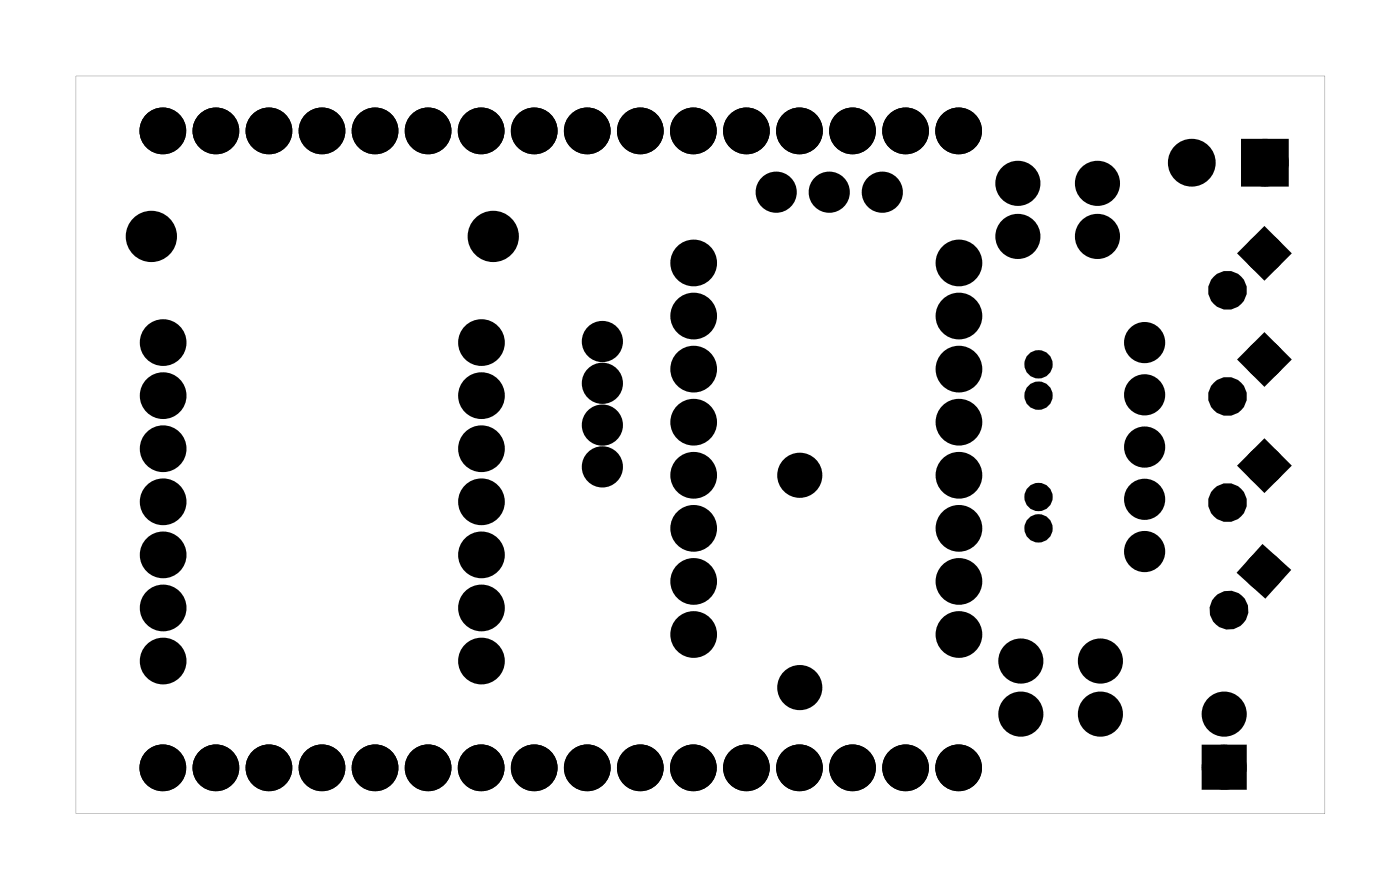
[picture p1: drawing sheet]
<svg xmlns="http://www.w3.org/2000/svg" width="67mm" height="43mm" viewBox="0 0 67 43" stroke-linecap="round" stroke-linejoin="round" font-family="sans-serif">
<g fill="#000">
<path d="M59.7 12.1l.8-.8 .9 .8-.9 .9zM59.7 17.2l.8-.8 .9 .8-.9 .9zM59.8 7h1.5v1.5h-1.5zM57.9 36h1.4v1.4h-1.4zM60.5 26.5l.9 .8-.8 .9-.9-.8zM59.7 22.3l.8-.9 .9 .9-.9 .8z"/>
<path d="M3.6 3.6v35.3h59.8v-35.3zM3.6 3.6h59.8v35.3h-59.8z"/>
</g>
<g fill="#000">
<circle cx="7.2" cy="11.3" r="1.1"/>
<circle cx="7.8" cy="6.3" r=".74"/>
<circle cx="7.8" cy="16.4" r=".74"/>
<circle cx="7.8" cy="18.9" r=".74"/>
<circle cx="10.3" cy="6.3" r=".74"/>
<circle cx="12.9" cy="6.3" r=".74"/>
<circle cx="15.4" cy="6.3" r=".74"/>
<circle cx="18" cy="6.3" r=".74"/>
<circle cx="20.5" cy="6.3" r=".74"/>
<circle cx="23" cy="6.3" r=".74"/>
<circle cx="23.1" cy="16.4" r=".74"/>
<circle cx="23.1" cy="18.9" r=".74"/>
<circle cx="23.6" cy="11.3" r="1.1"/>
<circle cx="25.6" cy="6.3" r=".74"/>
<circle cx="28.1" cy="6.3" r=".74"/>
<circle cx="28.8" cy="16.3" r=".6"/>
<circle cx="28.8" cy="18.3" r=".6"/>
<circle cx="30.7" cy="6.3" r=".74"/>
<circle cx="33.2" cy="6.3" r=".74"/>
<circle cx="33.2" cy="12.6" r=".74"/>
<circle cx="33.2" cy="15.1" r=".74"/>
<circle cx="33.2" cy="17.7" r=".74"/>
<circle cx="35.7" cy="6.3" r=".74"/>
<circle cx="37.2" cy="9.2" r=".6"/>
<circle cx="38.3" cy="6.3" r=".74"/>
<circle cx="39.7" cy="9.2" r=".6"/>
<circle cx="40.8" cy="6.3" r=".74"/>
<circle cx="42.2" cy="9.2" r=".6"/>
<circle cx="43.4" cy="6.3" r=".74"/>
<circle cx="45.9" cy="6.3" r=".74"/>
<circle cx="45.9" cy="12.6" r=".74"/>
<circle cx="45.9" cy="15.1" r=".74"/>
<circle cx="45.9" cy="17.7" r=".74"/>
<circle cx="48.7" cy="8.8" r=".7"/>
<circle cx="48.7" cy="11.3" r=".7"/>
<circle cx="49.7" cy="18.9" r=".4"/>
<circle cx="49.7" cy="17.4" r=".4"/>
<circle cx="52.5" cy="8.8" r=".7"/>
<circle cx="52.5" cy="11.3" r=".7"/>
<circle cx="54.8" cy="18.9" r=".6"/>
<circle cx="54.8" cy="16.4" r=".6"/>
<circle cx="57.1" cy="7.8" r=".76"/>
<circle cx="58.8" cy="19" r=".6"/>
<circle cx="58.8" cy="13.9" r=".6"/>
<circle cx="60.5" cy="17.2" r=".6"/>
<circle cx="60.5" cy="12.1" r=".6"/>
<circle cx="60.6" cy="7.8" r=".76"/>
<circle cx="7.8" cy="36.7" r=".74"/>
<circle cx="7.8" cy="26.6" r=".74"/>
<circle cx="7.8" cy="29.1" r=".74"/>
<circle cx="7.8" cy="21.5" r=".74"/>
<circle cx="7.8" cy="24" r=".74"/>
<circle cx="7.8" cy="31.6" r=".74"/>
<circle cx="10.3" cy="36.7" r=".74"/>
<circle cx="12.9" cy="36.7" r=".74"/>
<circle cx="15.4" cy="36.7" r=".74"/>
<circle cx="18" cy="36.7" r=".74"/>
<circle cx="20.5" cy="36.7" r=".74"/>
<circle cx="23" cy="36.7" r=".74"/>
<circle cx="23.1" cy="26.6" r=".74"/>
<circle cx="23.1" cy="29.1" r=".74"/>
<circle cx="23.1" cy="21.5" r=".74"/>
<circle cx="23.1" cy="24" r=".74"/>
<circle cx="23.1" cy="31.6" r=".74"/>
<circle cx="25.6" cy="36.7" r=".74"/>
<circle cx="28.1" cy="36.7" r=".74"/>
<circle cx="28.8" cy="22.3" r=".6"/>
<circle cx="28.8" cy="20.3" r=".6"/>
<circle cx="30.7" cy="36.7" r=".74"/>
<circle cx="33.2" cy="36.7" r=".74"/>
<circle cx="33.2" cy="30.4" r=".74"/>
<circle cx="33.2" cy="20.2" r=".74"/>
<circle cx="33.2" cy="22.7" r=".74"/>
<circle cx="33.2" cy="25.3" r=".74"/>
<circle cx="33.2" cy="27.8" r=".74"/>
<circle cx="35.7" cy="36.7" r=".74"/>
<circle cx="38.3" cy="36.7" r=".74"/>
<circle cx="38.3" cy="32.9" r=".7"/>
<circle cx="38.3" cy="22.7" r=".7"/>
<circle cx="40.8" cy="36.7" r=".74"/>
<circle cx="43.4" cy="36.7" r=".74"/>
<circle cx="45.9" cy="36.7" r=".74"/>
<circle cx="45.9" cy="30.4" r=".74"/>
<circle cx="45.9" cy="20.2" r=".74"/>
<circle cx="45.9" cy="22.7" r=".74"/>
<circle cx="45.9" cy="27.8" r=".74"/>
<circle cx="45.9" cy="25.3" r=".74"/>
<circle cx="48.9" cy="34.2" r=".7"/>
<circle cx="48.9" cy="31.6" r=".7"/>
<circle cx="49.7" cy="23.8" r=".4"/>
<circle cx="49.7" cy="25.3" r=".4"/>
<circle cx="52.7" cy="34.2" r=".7"/>
<circle cx="52.7" cy="31.6" r=".7"/>
<circle cx="54.8" cy="23.9" r=".6"/>
<circle cx="54.8" cy="21.4" r=".6"/>
<circle cx="54.8" cy="26.4" r=".6"/>
<circle cx="58.6" cy="36.7" r=".7"/>
<circle cx="58.6" cy="34.2" r=".7"/>
<circle cx="58.8" cy="24.1" r=".6"/>
<circle cx="58.8" cy="29.2" r=".6"/>
<circle cx="60.5" cy="27.3" r=".6"/>
<circle cx="60.5" cy="22.3" r=".6"/>
</g>
<g fill="none" stroke="#000" stroke-width=".76" stroke-linecap="butt">
<path d="M59.8 7h1.5v1.5h-1.5zM57.9 36h1.4v1.4h-1.4z"/>
<circle cx="7.8" cy="6.3" r=".74"/>
<circle cx="7.8" cy="16.4" r=".74"/>
<circle cx="7.8" cy="18.9" r=".74"/>
<circle cx="10.3" cy="6.3" r=".74"/>
<circle cx="12.9" cy="6.3" r=".74"/>
<circle cx="15.4" cy="6.3" r=".74"/>
<circle cx="18" cy="6.3" r=".74"/>
<circle cx="20.5" cy="6.3" r=".74"/>
<circle cx="23" cy="6.3" r=".74"/>
<circle cx="23.1" cy="16.4" r=".74"/>
<circle cx="23.1" cy="18.9" r=".74"/>
<circle cx="25.6" cy="6.3" r=".74"/>
<circle cx="28.1" cy="6.3" r=".74"/>
<circle cx="28.8" cy="18.3" r=".6"/>
<circle cx="28.8" cy="16.3" r=".6"/>
<circle cx="30.7" cy="6.3" r=".74"/>
<circle cx="33.2" cy="6.3" r=".74"/>
<circle cx="33.2" cy="17.7" r=".74"/>
<circle cx="33.2" cy="12.6" r=".74"/>
<circle cx="33.2" cy="15.1" r=".74"/>
<circle cx="35.7" cy="6.3" r=".74"/>
<circle cx="37.2" cy="9.2" r=".6"/>
<circle cx="38.3" cy="6.3" r=".74"/>
<circle cx="39.7" cy="9.2" r=".6"/>
<circle cx="40.8" cy="6.3" r=".74"/>
<circle cx="42.2" cy="9.2" r=".6"/>
<circle cx="43.4" cy="6.3" r=".74"/>
<circle cx="45.9" cy="6.3" r=".74"/>
<circle cx="45.9" cy="17.7" r=".74"/>
<circle cx="45.9" cy="12.6" r=".74"/>
<circle cx="45.9" cy="15.1" r=".74"/>
<circle cx="48.7" cy="11.3" r=".7"/>
<circle cx="48.7" cy="8.8" r=".7"/>
<circle cx="52.5" cy="11.3" r=".7"/>
<circle cx="52.5" cy="8.8" r=".7"/>
<circle cx="54.8" cy="16.4" r=".6"/>
<circle cx="54.8" cy="18.9" r=".6"/>
<circle cx="57.1" cy="7.8" r=".76"/>
<circle cx="60.6" cy="7.8" r=".76"/>
<circle cx="7.8" cy="36.7" r=".74"/>
<circle cx="7.8" cy="29.1" r=".74"/>
<circle cx="7.8" cy="31.6" r=".74"/>
<circle cx="7.8" cy="26.6" r=".74"/>
<circle cx="7.8" cy="21.5" r=".74"/>
<circle cx="7.8" cy="24" r=".74"/>
<circle cx="10.3" cy="36.7" r=".74"/>
<circle cx="12.9" cy="36.7" r=".74"/>
<circle cx="15.4" cy="36.7" r=".74"/>
<circle cx="18" cy="36.7" r=".74"/>
<circle cx="20.5" cy="36.7" r=".74"/>
<circle cx="23" cy="36.7" r=".74"/>
<circle cx="23.1" cy="29.1" r=".74"/>
<circle cx="23.1" cy="31.6" r=".74"/>
<circle cx="23.1" cy="26.6" r=".74"/>
<circle cx="23.1" cy="21.5" r=".74"/>
<circle cx="23.1" cy="24" r=".74"/>
<circle cx="25.6" cy="36.7" r=".74"/>
<circle cx="28.1" cy="36.7" r=".74"/>
<circle cx="28.8" cy="22.3" r=".6"/>
<circle cx="28.8" cy="20.3" r=".6"/>
<circle cx="30.7" cy="36.7" r=".74"/>
<circle cx="33.2" cy="36.7" r=".74"/>
<circle cx="33.2" cy="27.8" r=".74"/>
<circle cx="33.2" cy="25.3" r=".74"/>
<circle cx="33.2" cy="22.7" r=".74"/>
<circle cx="33.2" cy="30.4" r=".74"/>
<circle cx="33.2" cy="20.2" r=".74"/>
<circle cx="35.7" cy="36.7" r=".74"/>
<circle cx="38.3" cy="36.7" r=".74"/>
<circle cx="38.3" cy="32.9" r=".7"/>
<circle cx="38.3" cy="22.7" r=".7"/>
<circle cx="40.8" cy="36.7" r=".74"/>
<circle cx="43.4" cy="36.7" r=".74"/>
<circle cx="45.9" cy="36.7" r=".74"/>
<circle cx="45.9" cy="27.8" r=".74"/>
<circle cx="45.9" cy="25.3" r=".74"/>
<circle cx="45.9" cy="22.7" r=".74"/>
<circle cx="45.9" cy="30.4" r=".74"/>
<circle cx="45.9" cy="20.2" r=".74"/>
<circle cx="48.9" cy="34.2" r=".7"/>
<circle cx="48.9" cy="31.6" r=".7"/>
<circle cx="52.7" cy="34.2" r=".7"/>
<circle cx="52.7" cy="31.6" r=".7"/>
<circle cx="54.8" cy="26.4" r=".6"/>
<circle cx="54.8" cy="23.9" r=".6"/>
<circle cx="54.8" cy="21.4" r=".6"/>
<circle cx="58.6" cy="36.7" r=".7"/>
<circle cx="58.6" cy="34.2" r=".7"/>
</g>
<g fill="none" stroke="#000" stroke-width=".65" stroke-linecap="butt">
<path d="M59.7 12.1l.8-.8 .9 .8-.9 .9zM59.7 17.2l.8-.8 .9 .8-.9 .9zM59.7 22.3l.8-.9 .9 .9-.9 .8zM60.5 26.5l.9 .8-.8 .9-.9-.8z"/>
<circle cx="58.8" cy="19" r=".6"/>
<circle cx="58.8" cy="13.9" r=".6"/>
<circle cx="60.5" cy="17.2" r=".6"/>
<circle cx="60.5" cy="12.1" r=".6"/>
<circle cx="58.8" cy="24.1" r=".6"/>
<circle cx="58.8" cy="29.2" r=".6"/>
<circle cx="60.5" cy="27.3" r=".6"/>
<circle cx="60.5" cy="22.3" r=".6"/>
</g>
<g fill="none" stroke="#000" stroke-width=".55">
<circle cx="49.7" cy="17.4" r=".4"/>
<circle cx="49.7" cy="18.9" r=".4"/>
<circle cx="49.7" cy="25.3" r=".4"/>
<circle cx="49.7" cy="23.8" r=".4"/>
</g>
<g fill="none" stroke="#000" stroke-width=".25">
<circle cx="7.2" cy="11.3" r="1.1"/>
<circle cx="23.6" cy="11.3" r="1.1"/>
</g>
</svg>
